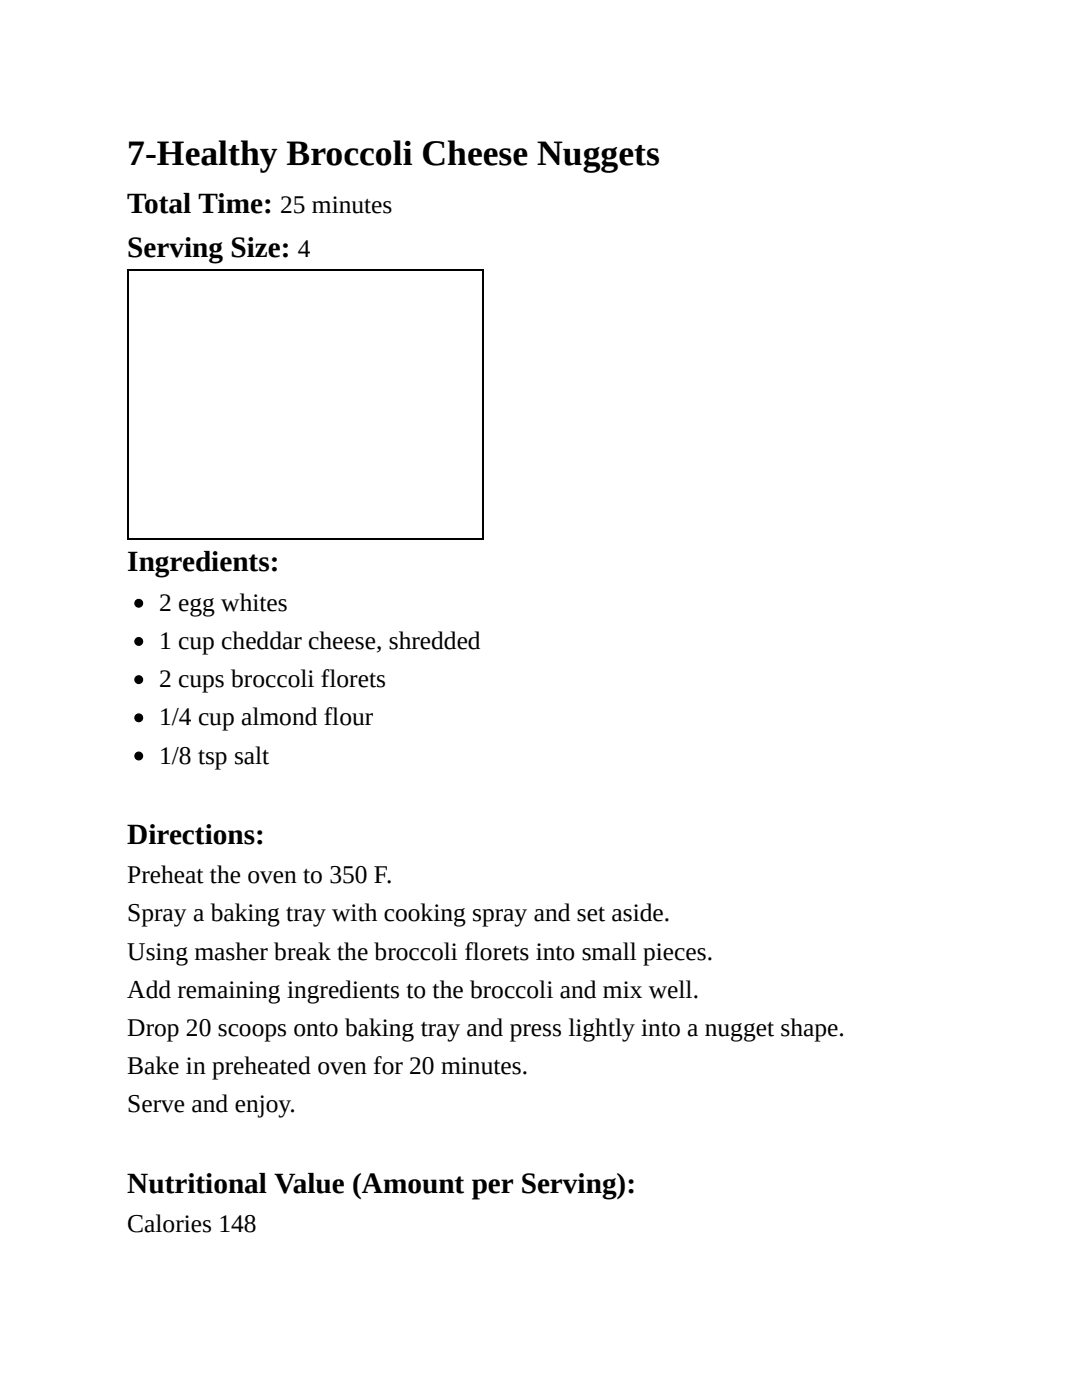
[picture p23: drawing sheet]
<svg xmlns="http://www.w3.org/2000/svg" width="216mm" height="279mm" viewBox="0 0 216 279" stroke-linecap="round" stroke-linejoin="round" font-family="sans-serif">
<defs><g id="words">
<text font-size="7.1" x="25.4" y="33">7-Healthy Broccoli Cheese Nuggets</text>
<g font-size="5.8">
<text x="25.4" y="42.4">Total Time:</text>
<text x="25.4" y="51.3">Serving Size:</text>
<text x="25.4" y="114">Ingredients:</text>
<text x="25.4" y="168.4">Directions:</text>
<text x="25.4" y="238">Nutritional Value (Amount per Serving):</text>
</g>
<g font-size="5.1">
<text x="55.9" y="42.4">25 minutes</text>
<text x="59.5" y="51.3">4</text>
<text x="31.7" y="121.9">2 egg whites</text>
<text x="31.7" y="129.5">1 cup cheddar cheese, shredded</text>
<text x="31.7" y="137.2">2 cups broccoli florets</text>
<text x="31.7" y="144.8">1/4 cup almond flour</text>
<text x="31.7" y="152.4">1/8 tsp salt</text>
<text x="25.4" y="176.3">Preheat the oven to 350 F.</text>
<text x="25.4" y="183.9">Spray a baking tray with cooking spray and set aside.</text>
<text x="25.4" y="191.5">Using masher break the broccoli florets into small pieces.</text>
<text x="25.4" y="199.1">Add remaining ingredients to the broccoli and mix well.</text>
<text x="25.4" y="206.8">Drop 20 scoops onto baking tray and press lightly into a nugget shape.</text>
<text x="25.4" y="214.4">Bake in preheated oven for 20 minutes.</text>
<text x="25.4" y="222">Serve and enjoy.</text>
<text x="25.4" y="245.9">Calories 148</text>
</g>
</g></defs>
<path d="M25.4 54h71.1M25.5 53.8v53.9M96.4 53.8v53.9M25.4 107.6h71.1" fill="none" stroke="#000" stroke-width=".25"/>
<g fill="#000" stroke="#000" stroke-width=".25">
<circle cx="27.7" cy="135.6" r=".76"/>
<circle cx="27.7" cy="128" r=".76"/>
<circle cx="27.7" cy="120.4" r=".76"/>
<circle cx="27.7" cy="143.3" r=".76"/>
<circle cx="27.7" cy="150.9" r=".76"/>
</g>
<use href="#words"/>
</svg>
